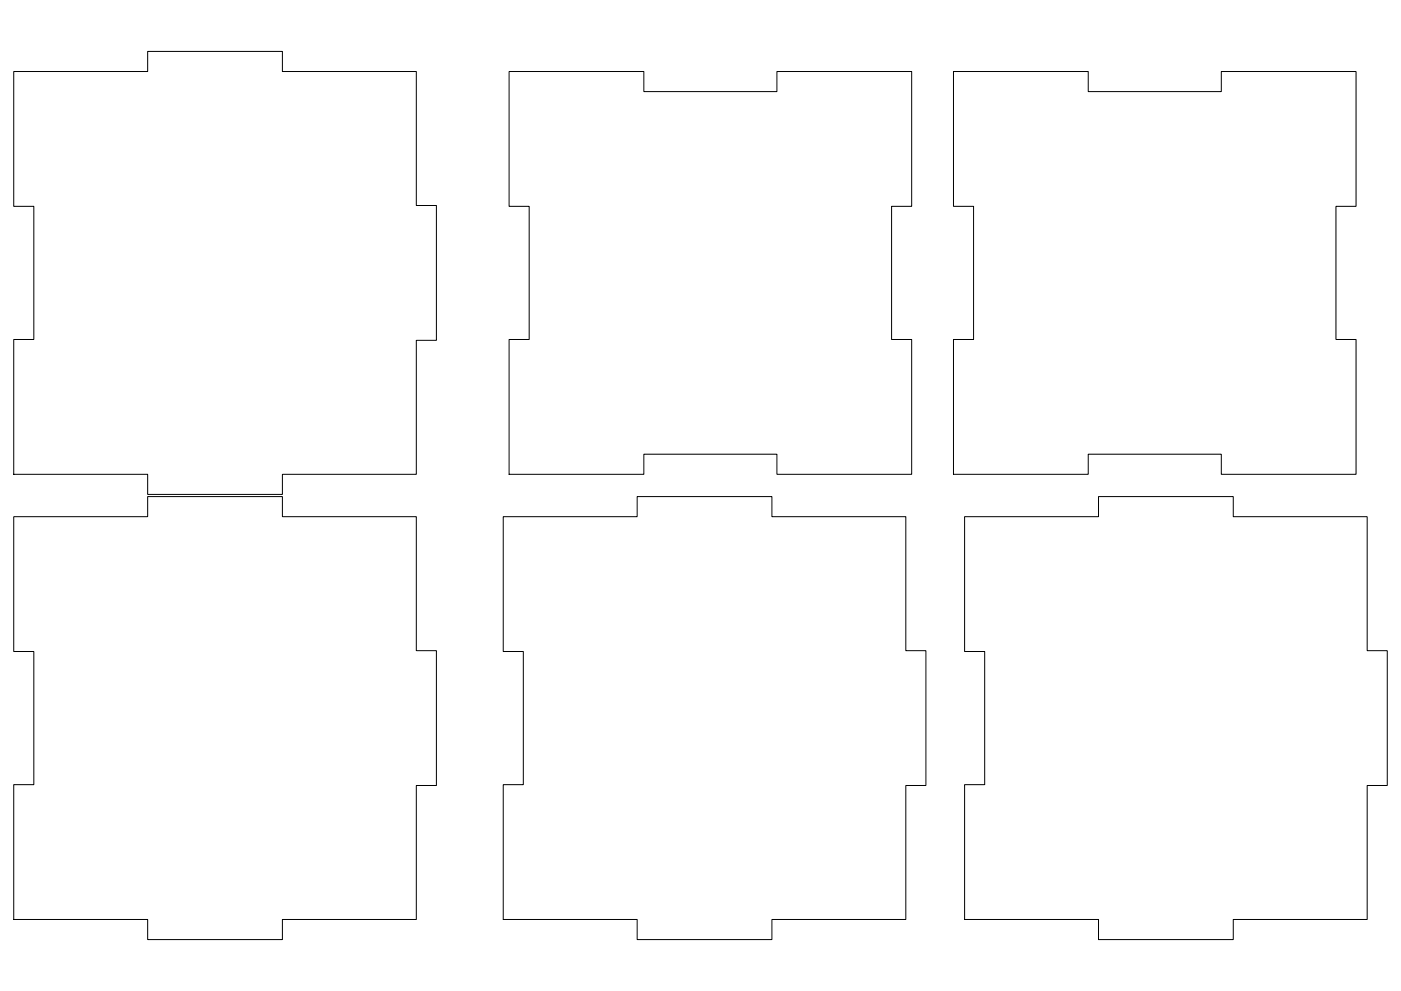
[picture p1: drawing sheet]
<svg xmlns="http://www.w3.org/2000/svg" width="420mm" height="297mm" viewBox="0 0 420 297" stroke-linecap="round" stroke-linejoin="round" font-family="sans-serif">
<!-- layer: 0 -->
<path d="M4.1 21.4h40.2v-6h40.4v6h40.2v40.2h6v40.4h-6v40.2h-40.2v6h-40.4v-6h-40.2v-40.4h6v-40h-6zM152.7 21.4h40.4v6.1h39.9v-6.1h40.4v40.4h-6v40h6v40.4h-40.4v-6.1h-39.9v6.1h-40.4v-40.4h6v-40h-6zM285.9 21.4h40.5v6.1h39.9v-6.1h40.4v40.4h-6v40h6v40.4h-40.4v-6.1h-39.9v6.1h-40.5v-40.4h6.1v-40h-6.1zM4.1 154.9h40.2v-6.1h40.4v6.1h40.2v40.1h6v40.4h-6v40.2h-40.2v6h-40.4v-6h-40.2v-40.4h6v-39.9h-6zM150.9 154.9h40.2v-6.1h40.4v6.1h40.2v40.1h6v40.4h-6v40.2h-40.2v6h-40.4v-6h-40.2v-40.4h6v-39.9h-6zM289.3 154.9h40.1v-6.1h40.5v6.1h40.1v40.1h6v40.4h-6v40.2h-40.1v6h-40.5v-6h-40.1v-40.4h6v-39.9h-6z" fill="none" stroke="#000" stroke-width=".3"/>
</svg>
